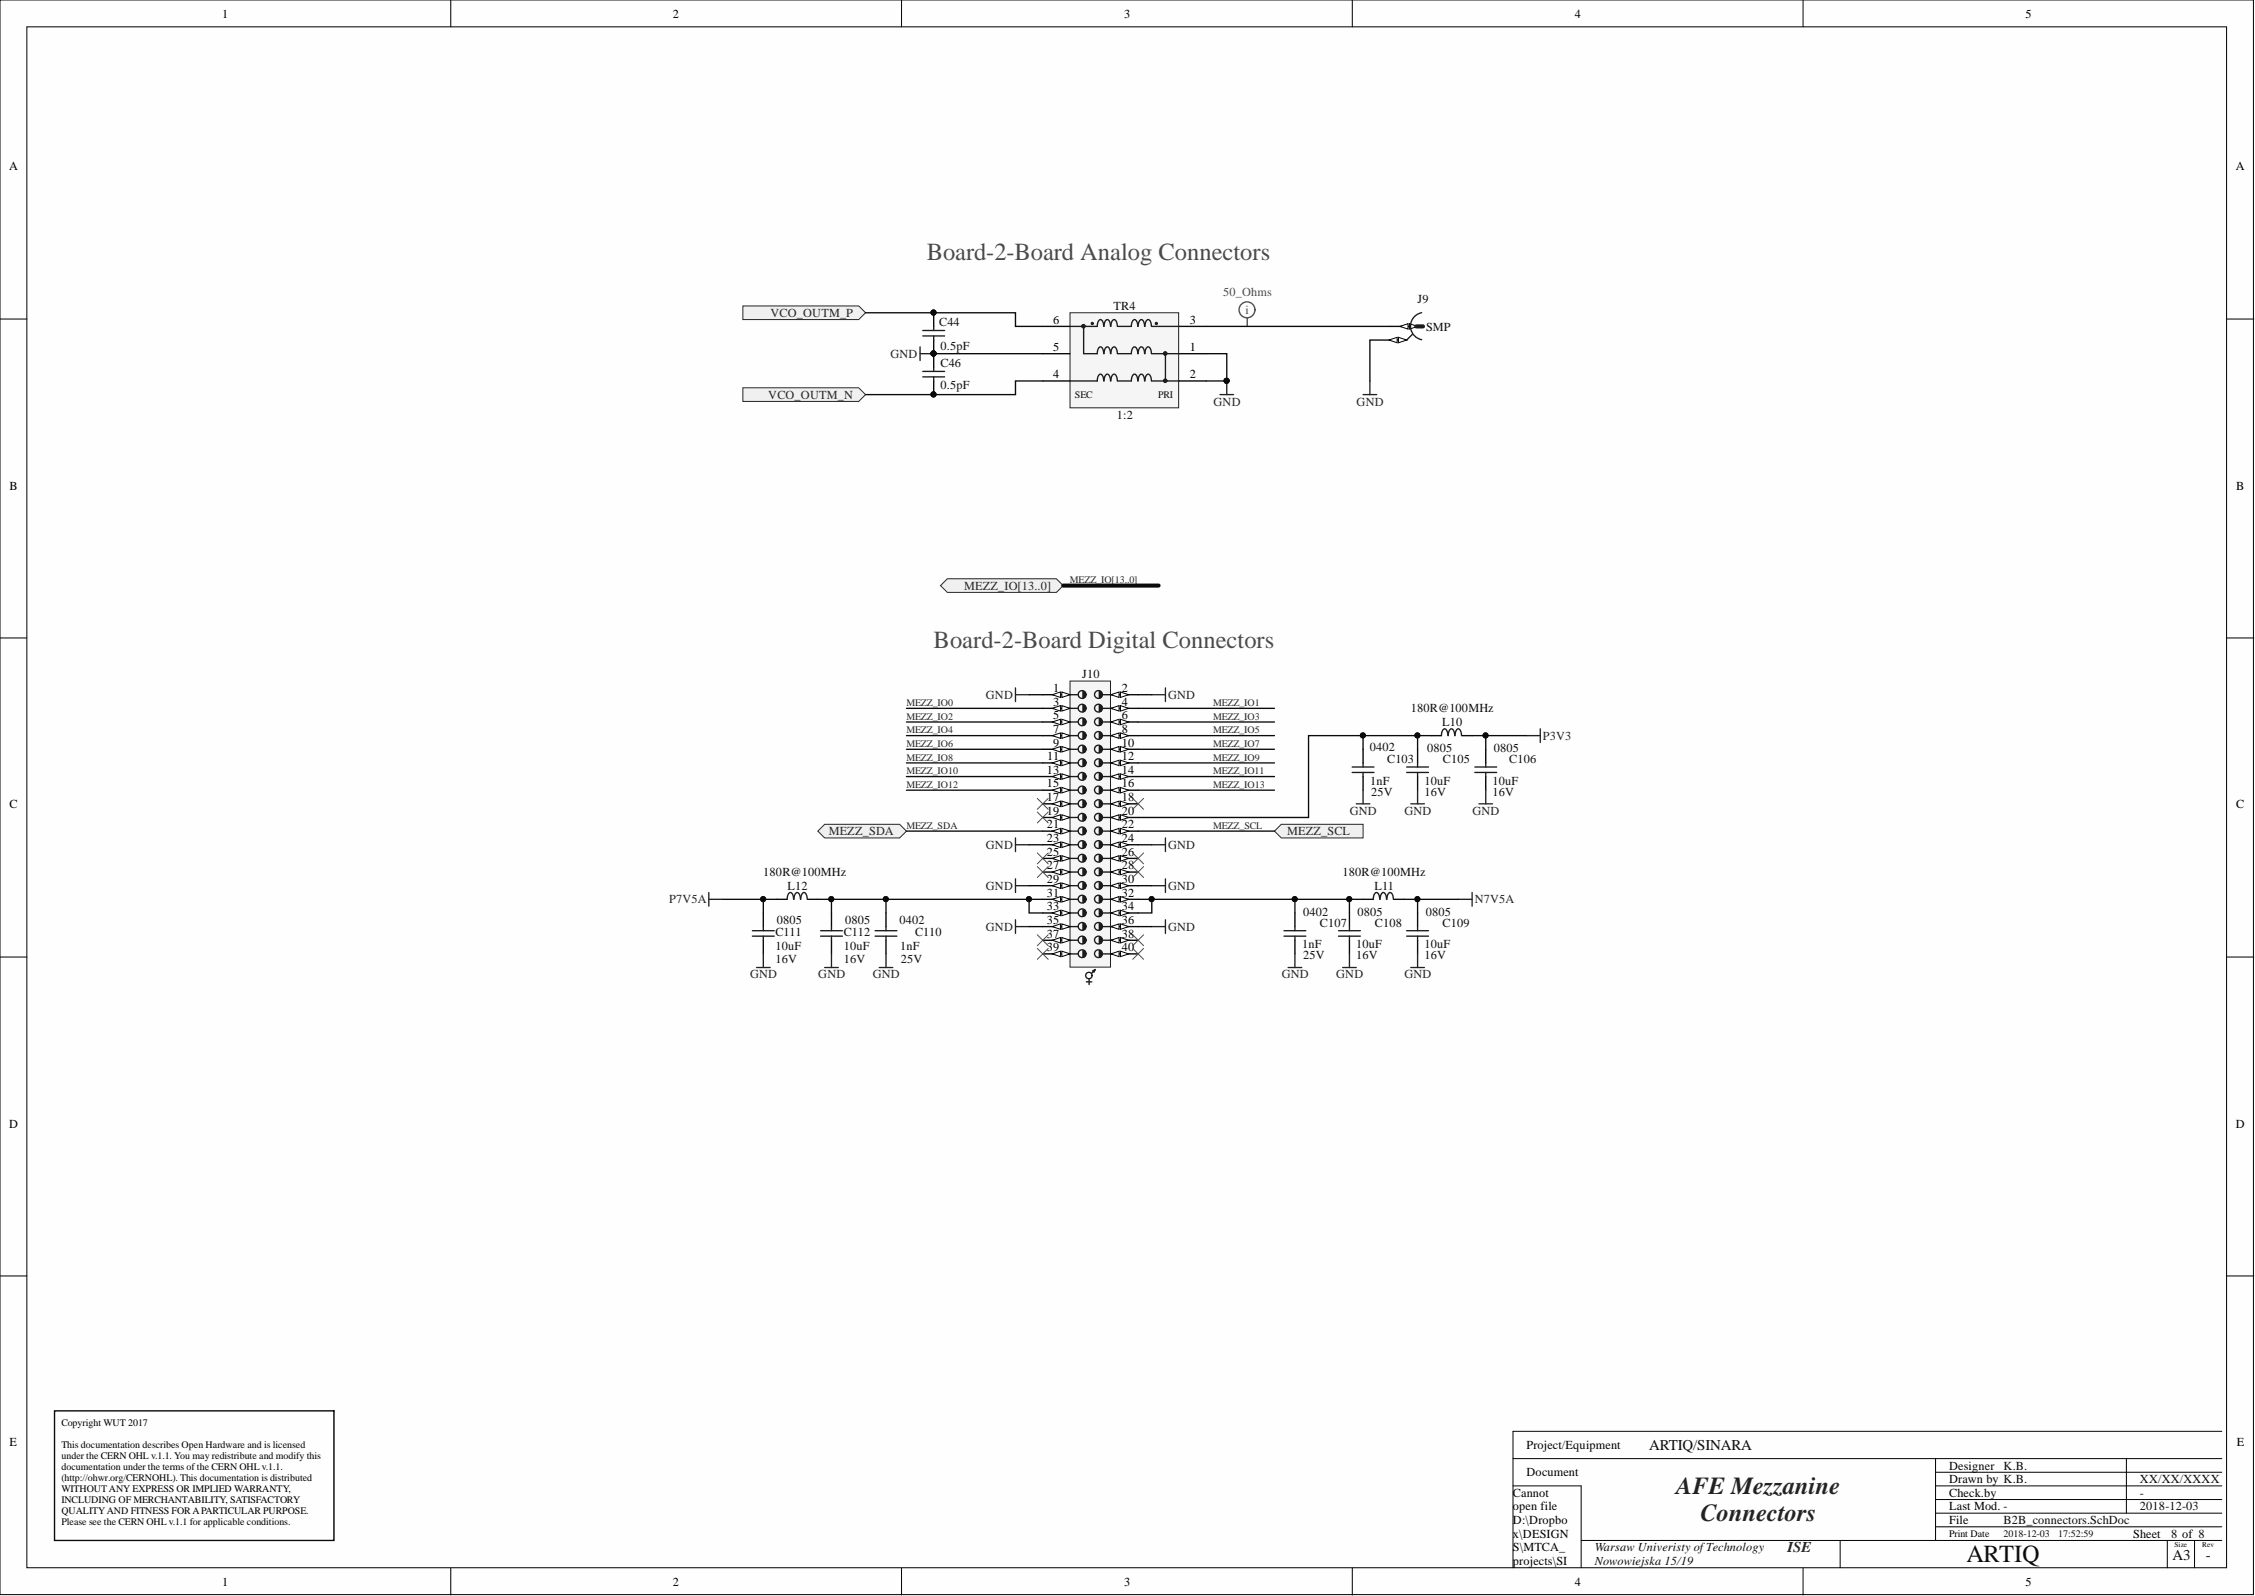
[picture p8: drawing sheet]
<svg xmlns="http://www.w3.org/2000/svg" width="420mm" height="297mm" viewBox="0 0 420 297" stroke-linecap="round" stroke-linejoin="round" font-family="sans-serif">
<defs><g id="words">
<g font-size="4.6" fill="#4c4c4c">
<text x="172.5" y="48.3">Board-2-Board Analog Connectors</text>
<text x="173.8" y="120.7">Board-2-Board Digital Connectors</text>
</g>
<g font-size="4.6" fill="#262626">
<text x="312" y="278.1">AFE Mezzanine</text>
<text x="316.6" y="283.1">Connectors</text>
</g>
<text font-size="4.6" fill="#0e0e0e" x="366.1" y="290.8">ARTIQ</text>
<g font-size="2.8" fill="#0e0e0e">
<text x="307" y="269.9">ARTIQ/SINARA</text>
<text x="404.5" y="290.4">A3</text>
<text x="410.6" y="290.4">-</text>
</g>
<text font-size="2.8" fill="#262626" x="332.7" y="288.9">ISE</text>
<g font-size="2.3">
<text x="41.4" y="3.3">1</text>
<text x="125.3" y="3.3">2</text>
<text x="209.3" y="3.3">3</text>
<text x="293.2" y="3.3">4</text>
<text x="377.1" y="3.3">5</text>
<text x="1.7" y="31.7">A</text>
<text x="416.2" y="31.7">A</text>
<text x="196.1" y="65.3">5</text>
<text x="196.1" y="60.2">6</text>
<text x="221.5" y="65.3">1</text>
<text x="221.5" y="60.2">3</text>
<text x="196.1" y="70.4">4</text>
<text x="221.5" y="70.4">2</text>
<text x="1.8" y="91.1">B</text>
<text x="416.3" y="91.1">B</text>
<text x="196.1" y="128.8">1</text>
<text x="196.1" y="131.3">3</text>
<text x="208.8" y="128.8">2</text>
<text x="208.8" y="131.3">4</text>
<text x="196.1" y="133.9">5</text>
<text x="196.1" y="136.4">7</text>
<text x="208.8" y="133.9">6</text>
<text x="208.8" y="136.4">8</text>
<text x="195" y="141.5">11</text>
<text x="196.1" y="138.9">9</text>
<text x="208.8" y="138.9">10</text>
<text x="208.8" y="141.5">12</text>
<text x="194.9" y="144">13</text>
<text x="194.9" y="146.6">15</text>
<text x="194.9" y="149.1">17</text>
<text x="208.8" y="144">14</text>
<text x="208.8" y="146.6">16</text>
<text x="208.8" y="149.1">18</text>
<text x="1.8" y="150.5">C</text>
<text x="194.9" y="151.6">19</text>
<text x="194.9" y="154.2">21</text>
<text x="208.8" y="151.6">20</text>
<text x="208.8" y="154.2">22</text>
<text x="416.3" y="150.5">C</text>
<text x="194.9" y="156.7">23</text>
<text x="194.9" y="159.3">25</text>
<text x="194.9" y="161.8">27</text>
<text x="208.8" y="156.7">24</text>
<text x="208.8" y="159.3">26</text>
<text x="208.8" y="161.8">28</text>
<text x="194.9" y="164.3">29</text>
<text x="194.9" y="166.9">31</text>
<text x="208.8" y="164.3">30</text>
<text x="208.8" y="166.9">32</text>
<text x="194.9" y="169.4">33</text>
<text x="194.9" y="172">35</text>
<text x="208.8" y="169.4">34</text>
<text x="208.8" y="172">36</text>
<text x="194.9" y="174.5">37</text>
<text x="194.9" y="177">39</text>
<text x="208.8" y="174.5">38</text>
<text x="208.8" y="177">40</text>
<text x="1.7" y="209.9">D</text>
<text x="416.2" y="209.9">D</text>
<text x="1.8" y="269.2">E</text>
<text x="284.2" y="269.7">Project/Equipment</text>
<text x="416.4" y="269.2">E</text>
<text x="284.2" y="274.8">Document</text>
<text x="362.9" y="273.5">Designer</text>
<text x="281.7" y="278.6">Cannot</text>
<text x="281.7" y="281.1">open file</text>
<text x="362.9" y="276">Drawn by K.B.</text>
<text x="362.9" y="278.6">Check.by</text>
<text x="362.9" y="281.1">Last Mod. -</text>
<text x="281.7" y="283.7">D:\Dropbo</text>
<text x="281.7" y="286.2">x\DESIGN</text>
<text x="362.9" y="283.7">File</text>
<text x="397.1" y="286.2">Sheet</text>
<text x="281.7" y="288.7">S\MTCA_</text>
<text x="281.7" y="291.3">projects\SI</text>
<text x="281.7" y="293.8">NARA\AR</text>
<text x="41.4" y="295.2">1</text>
<text x="125.3" y="295.2">2</text>
<text x="209.3" y="295.2">3</text>
<text x="281.7" y="296.3">TIQ_ALTI</text>
<text x="293.2" y="295.2">4</text>
<text x="377.1" y="295.2">5</text>
</g>
<g font-size="2.3" fill="#262626">
<text x="143.5" y="59">VCO_OUTM_P</text>
<text x="165.8" y="66.6">GND</text>
<text x="143" y="74.2">VCO_OUTM_N</text>
<text x="225.9" y="75.5">GND</text>
<text x="252.6" y="75.5">GND</text>
<text x="179.5" y="109.8">MEZZ_IO[13..0]</text>
<text x="183.5" y="130.1">GND</text>
<text x="217.5" y="130.1">GND</text>
<text x="287.2" y="137.7">P3V3</text>
<text x="154.3" y="155.5">MEZZ_SDA</text>
<text x="239.6" y="155.5">MEZZ_SCL</text>
<text x="251.3" y="151.6">GND</text>
<text x="261.4" y="151.6">GND</text>
<text x="274.1" y="151.6">GND</text>
<text x="183.5" y="158">GND</text>
<text x="217.5" y="158">GND</text>
<text x="183.5" y="165.6">GND</text>
<text x="217.5" y="165.6">GND</text>
<text x="124.6" y="168.1">P7V5A</text>
<text x="183.5" y="173.2">GND</text>
<text x="217.5" y="173.2">GND</text>
<text x="274.6" y="168.1">N7V5A</text>
<text x="139.6" y="182.1">GND</text>
<text x="152.3" y="182.1">GND</text>
<text x="162.5" y="182.1">GND</text>
<text x="238.6" y="182.1">GND</text>
<text x="248.8" y="182.1">GND</text>
<text x="261.4" y="182.1">GND</text>
</g>
<g font-size="2.3" fill="#0e0e0e">
<text x="207.3" y="57.7">TR4</text>
<text x="263.9" y="56.4">J9</text>
<text x="174.8" y="60.8">C44</text>
<text x="175.1" y="65.1">0.5pF</text>
<text x="265.5" y="61.5">SMP</text>
<text x="175.1" y="68.4">C46</text>
<text x="175.1" y="72.4">0.5pF</text>
<text x="207.9" y="78">1:2</text>
<text x="201.5" y="126.3">J10</text>
<text x="262.6" y="132.6">180R@100MHz</text>
<text x="268.5" y="135.1">L10</text>
<text x="255" y="139.7">0402</text>
<text x="258.2" y="142">C103</text>
<text x="265.7" y="140">0805</text>
<text x="268.6" y="142">C105</text>
<text x="278.1" y="140">0805</text>
<text x="281" y="142">C106</text>
<text x="255.1" y="146.1">1nF</text>
<text x="255.3" y="148.1">25V</text>
<text x="265.2" y="148.1">16V</text>
<text x="265.2" y="146.1">10uF</text>
<text x="277.9" y="148.1">16V</text>
<text x="277.9" y="146.1">10uF</text>
<text x="142.1" y="163.1">180R@100MHz</text>
<text x="146.6" y="165.6">L12</text>
<text x="249.9" y="163.1">180R@100MHz</text>
<text x="255.9" y="165.6">L11</text>
<text x="144.6" y="172">0805</text>
<text x="157.3" y="172">0805</text>
<text x="167.5" y="172">0402</text>
<text x="242.6" y="170.4">0402</text>
<text x="245.7" y="172.5">C107</text>
<text x="252.7" y="170.4">0805</text>
<text x="255.9" y="172.5">C108</text>
<text x="265.4" y="170.4">0805</text>
<text x="268.5" y="172.5">C109</text>
<text x="144.4" y="179.3">16V</text>
<text x="144.4" y="174.2">C111</text>
<text x="144.4" y="176.8">10uF</text>
<text x="157.1" y="179.3">16V</text>
<text x="157.1" y="174.2">C112</text>
<text x="157.1" y="176.8">10uF</text>
<text x="167.6" y="176.8">1nF</text>
<text x="167.7" y="179.3">25V</text>
<text x="170.3" y="174.2">C110</text>
<text x="242.4" y="176.5">1nF</text>
<text x="242.6" y="178.6">25V</text>
<text x="252.5" y="178.6">16V</text>
<text x="252.5" y="176.5">10uF</text>
<text x="265.2" y="178.6">16V</text>
<text x="265.2" y="176.5">10uF</text>
<text x="373" y="273.5">K.B.</text>
<text x="398.4" y="276">XX/XX/XXXX</text>
<text x="398.4" y="278.6">-</text>
<text x="398.4" y="281.1">2018-12-03</text>
<text x="373" y="283.7">B2B_connectors.SchDoc</text>
<text x="404.2" y="286.2">8 of 8</text>
<text x="296.9" y="288.7">Warsaw Univeristy ofTechnology</text>
<text x="296.9" y="291.3">Nowowiejska 15/19</text>
</g>
<g font-size="2.3" fill="#4c4c4c">
<text x="227.7" y="55.2">50_Ohms</text>
<text x="231.8" y="58.5">i</text>
</g>
<g font-size="1.9" fill="#0e0e0e">
<text x="200.1" y="74">SEC</text>
<text x="215.6" y="74">PRI</text>
<text x="373" y="286">2018-12-03</text>
<text x="383.2" y="286">17:52:59</text>
</g>
<g font-size="1.9" fill="#262626">
<text x="199.2" y="108.6">MEZZ_IO[13..0]</text>
<text x="168.7" y="131.4">MEZZ_IO0</text>
<text x="225.8" y="131.4">MEZZ_IO1</text>
<text x="168.7" y="134">MEZZ_IO2</text>
<text x="168.7" y="136.5">MEZZ_IO4</text>
<text x="225.8" y="134">MEZZ_IO3</text>
<text x="225.8" y="136.5">MEZZ_IO5</text>
<text x="168.7" y="139">MEZZ_IO6</text>
<text x="168.7" y="141.6">MEZZ_IO8</text>
<text x="225.8" y="139">MEZZ_IO7</text>
<text x="225.8" y="141.6">MEZZ_IO9</text>
<text x="168.7" y="144.1">MEZZ_IO10</text>
<text x="168.7" y="146.6">MEZZ_IO12</text>
<text x="225.8" y="144.1">MEZZ_IO11</text>
<text x="225.8" y="146.6">MEZZ_IO13</text>
<text x="168.7" y="154.3">MEZZ_SDA</text>
<text x="225.8" y="154.3">MEZZ_SCL</text>
</g>
<g font-size="1.9">
<text x="11.4" y="265.5">Copyright WUT 2017</text>
<text x="11.4" y="269.5">This documentation describes Open Hardware and is licensed</text>
<text x="11.4" y="271.6">under the CERN OHL v.1.1. You may redistribute and modify this</text>
<text x="11.4" y="273.6">documentation under the terms ofthe CERN OHL v.1.1.</text>
<text x="11.4" y="275.6">(http://ohwr.org/CERNOHL). This documentation is distributed</text>
<text x="11.4" y="277.6">WITHOUT ANY EXPRESS OR IMPLIED WARRANTY,</text>
<text x="11.4" y="279.7">INCLUDING OF MERCHANTABILITY, SATISFACTORY</text>
<text x="11.4" y="281.7">QUALITYAND FITNESS FORAPARTICULAR PURPOSE.</text>
<text x="11.4" y="283.7">Please see the CERN OHL v.1.1 for applicable conditions.</text>
<text x="362.9" y="286">Print Date</text>
</g>
<g font-size="1.4">
<text x="404.8" y="287.9">Size</text>
<text x="410" y="287.9">Rev</text>
</g>
</g></defs>
<g fill="#fefefe" stroke="#000" stroke-width=".19">
<path d="M0 0h419.5v296.8h-419.5z"/>
<path d="M5 5h409.5v286.8h-409.5z"/>
</g>
<g fill="none" stroke="#000" stroke-width=".19">
<path d="M83.9 0v5M167.8 0v5M251.8 0v5M335.7 0v5M0 59.4h5M414.6 59.4h5M0 118.7h5M414.6 118.7h5M0 178.1h5M414.6 178.1h5M0 237.5h5M414.6 237.5h5"/>
<path d="M281.7 276.5h12.7v15.3M281.7 271.5h131.9M360.3 271.5v15.2M360.3 274h53.3M360.3 276.5h53.3M360.3 279.1h53.3M395.9 271.5v10.1M413.6 266.4h-131.9v25.4M83.9 291.9v5M167.8 291.9v5M251.8 291.9v5M294.4 286.7h119.2"/>
<path d="M335.7 291.9v5M342.6 286.7v5.1M360.3 281.6h53.3M360.3 284.2h53.3M403.5 286.7v5.1M408.6 286.7v5.1"/>
</g>
<path d="M10.2 262.6h52v24.1h-52z" fill="none" stroke="#000" stroke-width=".25"/>
<path d="M189 128v2.6M189 129.3h2.6M214.4 129.3h2.6M217 128v2.6" fill="none" stroke="#262626" stroke-width=".25"/>
<path d="M199.2 126.8h7.5v53.2h-7.5z" fill="#f5f5f5" stroke="#262626" stroke-width=".19"/>
<g fill="none" stroke="#1c1c1c" stroke-width=".25">
<path d="M199.2 129.3h1.5M199.2 131.8h1.5M199.2 134.4h1.5M199.2 136.9h1.5M199.2 139.5h1.5M201.6 128.7v1.2M201.6 131.2v1.3M201.6 133.7v1.3M201.6 136.3v1.2M201.6 138.8v1.3M201.7 128.7v1.2M201.7 131.2v1.3"/>
<path d="M201.7 133.7v1.3M201.7 136.3v1.2M201.7 138.8v1.3M201.9 128.8v1M201.9 131.3v1M201.9 133.9v1M201.9 136.4v1M201.9 138.9v1.1M202 128.8v1M202 131.3v1M202 133.9v1M202 136.4v1"/>
<path d="M202 138.9v1.1M202.1 129v.6M202.1 131.6v.5M202.1 134.1v.5M202.1 136.7v.5M202.1 139.2v.5M204.7 128.7v1.2M204.7 131.2v1.3M204.7 133.7v1.3M204.7 136.3v1.2M204.7 138.8v1.3M204.8 128.7v1.2"/>
<path d="M204.8 131.2v1.3M204.8 133.7v1.3M204.8 136.3v1.2M204.8 138.8v1.3M204.9 128.8v1M204.9 131.3v1M204.9 133.9v1M204.9 136.4v1M204.9 138.9v1.1M205 128.8v1M205 131.3v1M205 133.9v1"/>
<path d="M205 136.4v1M205 138.9v1.1M205.2 129v.6M205.2 131.6v.5M205.2 134.1v.5M205.2 136.7v.5M205.2 139.2v.5M205.3 129.3h1.5M205.3 131.8h1.5M205.3 134.4h1.5M205.3 136.9h1.5M205.3 139.5h1.5"/>
<path d="M199.2 142h1.5M199.2 144.5h1.5M199.2 147.1h1.5M199.2 149.6h1.5M199.2 152.1h1.5M199.2 154.7h1.5M199.2 157.2h1.5M199.2 159.8h1.5M201.6 141.4v1.2M201.6 143.9v1.3M201.6 146.4v1.3M201.6 149v1.2"/>
<path d="M201.6 151.5v1.3M201.6 154v1.3M201.6 156.6v1.3M201.6 159.1v1.3M201.7 141.4v1.2M201.7 143.9v1.3M201.7 146.4v1.3M201.7 149v1.2M201.7 151.5v1.3M201.7 154v1.3M201.7 156.6v1.3M201.7 159.1v1.3"/>
<path d="M201.9 141.5v1M201.9 144v1M201.9 146.6v1M201.9 149.1v1M201.9 151.6v1.1M201.9 154.2v1M201.9 156.7v1M201.9 159.3v1M202 141.5v1M202 144v1M202 146.6v1M202 149.1v1"/>
<path d="M202 151.6v1.1M202 154.2v1M202 156.7v1M202 159.3v1M202.1 141.7v.5M202.1 144.3v.5M202.1 146.8v.5M202.1 149.4v.5M202.1 151.9v.5M202.1 154.4v.5M202.1 157v.5M202.1 159.5v.5"/>
<path d="M204.7 141.4v1.2M204.7 143.9v1.3M204.7 146.4v1.3M204.7 149v1.2M204.7 151.5v1.3M204.7 154v1.3M204.7 156.6v1.3M204.7 159.1v1.3M204.8 141.4v1.2M204.8 143.9v1.3M204.8 146.4v1.3M204.8 149v1.2"/>
<path d="M204.8 151.5v1.3M204.8 154v1.3M204.8 156.6v1.3M204.8 159.1v1.3M204.9 141.5v1M204.9 144v1M204.9 146.6v1M204.9 149.1v1M204.9 151.6v1.1M204.9 154.2v1M204.9 156.7v1M204.9 159.3v1"/>
<path d="M205 141.5v1M205 144v1M205 146.6v1M205 149.1v1M205 151.6v1.1M205 154.2v1M205 156.7v1M205 159.3v1M205.2 141.7v.5M205.2 144.3v.5M205.2 146.8v.5M205.2 149.4v.5"/>
<path d="M205.2 151.9v.5M205.2 154.4v.5M205.2 157v.5M205.2 159.5v.5M205.3 142h1.5M205.3 144.5h1.5M205.3 147.1h1.5M205.3 149.6h1.5M205.3 152.1h1.5M205.3 154.7h1.5M205.3 157.2h1.5M205.3 159.8h1.5"/>
<path d="M199.2 162.3h1.5M199.2 164.8h1.5M199.2 167.4h1.5M199.2 169.9h1.5M199.2 172.5h1.5M199.2 175h1.5M199.2 177.5h1.5M201.6 161.7v1.2M201.6 164.2v1.3M201.6 166.7v1.3M201.6 169.3v1.3M201.6 171.8v1.3"/>
<path d="M201.6 174.4v1.2M201.6 176.9v1.3M201.7 161.7v1.2M201.7 164.2v1.3M201.7 166.7v1.3M201.7 169.3v1.3M201.7 171.8v1.3M201.7 174.4v1.2M201.7 176.9v1.3M201.9 161.8v1M201.9 164.3v1M201.9 166.9v1"/>
<path d="M201.9 169.4v1M201.9 171.9v1.1M201.9 174.5v1M201.9 177v1M202 161.8v1M202 164.3v1M202 166.9v1M202 169.4v1M202 171.9v1.1M202 174.5v1M202 177v1M202.1 162v.6"/>
<path d="M202.1 164.6v.5M202.1 167.1v.5M202.1 169.7v.5M202.1 172.2v.5M202.1 174.7v.5M202.1 177.3v.5M204.7 161.7v1.2M204.7 164.2v1.3M204.7 166.7v1.3M204.7 169.3v1.3M204.7 171.8v1.3M204.7 174.4v1.2"/>
<path d="M204.7 176.9v1.3M204.8 161.7v1.2M204.8 164.2v1.3M204.8 166.7v1.3M204.8 169.3v1.3M204.8 171.8v1.3M204.8 174.4v1.2M204.8 176.9v1.3M204.9 161.8v1M204.9 164.3v1M204.9 166.9v1M204.9 169.4v1"/>
<path d="M204.9 171.9v1.1M204.9 174.5v1M204.9 177v1M205 161.8v1M205 164.3v1M205 166.9v1M205 169.4v1M205 171.9v1.1M205 174.5v1M205 177v1M205.2 162v.6M205.2 164.6v.5"/>
<path d="M205.2 167.1v.5M205.2 169.7v.5M205.2 172.2v.5M205.2 174.7v.5M205.2 177.3v.5M205.3 162.3h1.5M205.3 164.8h1.5M205.3 167.4h1.5M205.3 169.9h1.5M205.3 172.5h1.5M205.3 175h1.5M205.3 177.5h1.5"/>
<circle cx="201.4" cy="134.3" r=".72"/>
<circle cx="201.4" cy="131.8" r=".72"/>
<circle cx="201.4" cy="139.4" r=".72"/>
<circle cx="201.4" cy="129.3" r=".72"/>
<circle cx="201.4" cy="136.9" r=".72"/>
<circle cx="204.5" cy="134.3" r=".72"/>
<circle cx="204.5" cy="131.8" r=".72"/>
<circle cx="204.5" cy="136.9" r=".72"/>
<circle cx="204.5" cy="139.4" r=".72"/>
<circle cx="204.5" cy="129.3" r=".72"/>
<circle cx="201.4" cy="159.7" r=".72"/>
<circle cx="201.4" cy="149.6" r=".72"/>
<circle cx="201.4" cy="157.2" r=".72"/>
<circle cx="201.4" cy="147" r=".72"/>
<circle cx="201.4" cy="142" r=".72"/>
<circle cx="201.4" cy="152.1" r=".72"/>
<circle cx="201.4" cy="154.6" r=".72"/>
<circle cx="201.4" cy="144.5" r=".72"/>
<circle cx="204.5" cy="159.7" r=".72"/>
<circle cx="204.5" cy="149.6" r=".72"/>
<circle cx="204.5" cy="157.2" r=".72"/>
<circle cx="204.5" cy="147" r=".72"/>
<circle cx="204.5" cy="142" r=".72"/>
<circle cx="204.5" cy="144.5" r=".72"/>
<circle cx="204.5" cy="154.6" r=".72"/>
<circle cx="204.5" cy="152.1" r=".72"/>
<circle cx="201.4" cy="177.5" r=".72"/>
<circle cx="201.4" cy="167.3" r=".72"/>
<circle cx="201.4" cy="169.9" r=".72"/>
<circle cx="201.4" cy="175" r=".72"/>
<circle cx="201.4" cy="164.8" r=".72"/>
<circle cx="201.4" cy="172.4" r=".72"/>
<circle cx="201.4" cy="162.3" r=".72"/>
<circle cx="204.5" cy="167.3" r=".72"/>
<circle cx="204.5" cy="169.9" r=".72"/>
<circle cx="204.5" cy="177.5" r=".72"/>
<circle cx="204.5" cy="175" r=".72"/>
<circle cx="204.5" cy="164.8" r=".72"/>
<circle cx="204.5" cy="172.4" r=".72"/>
<circle cx="204.5" cy="162.3" r=".72"/>
</g>
<path d="M194.1 129.3h5.1" fill="none" stroke="#000" stroke-width=".25"/>
<path d="M197.7 128.8l1.5 .5-1.5 .5z" fill="#fefefe"/>
<path d="M197.7 128.8l1.5 .5-1.5 .5z" fill="none" stroke="#000" stroke-width=".19"/>
<path d="M195.9 129.3l1.5-.5v1z" fill="#fefefe"/>
<path d="M195.9 129.3l1.5-.5v1z" fill="none" stroke="#000" stroke-width=".19"/>
<path d="M194.1 131.8h5.1" fill="none" stroke="#000" stroke-width=".25"/>
<path d="M197.7 131.3l1.5 .5-1.5 .5z" fill="#fefefe"/>
<path d="M197.7 131.3l1.5 .5-1.5 .5z" fill="none" stroke="#000" stroke-width=".19"/>
<path d="M195.9 131.8l1.5-.5v1z" fill="#fefefe"/>
<path d="M195.9 131.8l1.5-.5v1z" fill="none" stroke="#000" stroke-width=".19"/>
<path d="M194.1 134.4h5.1" fill="none" stroke="#000" stroke-width=".25"/>
<path d="M197.7 133.9l1.5 .5-1.5 .5z" fill="#fefefe"/>
<path d="M197.7 133.9l1.5 .5-1.5 .5z" fill="none" stroke="#000" stroke-width=".19"/>
<path d="M195.9 134.4l1.5-.5v1z" fill="#fefefe"/>
<path d="M195.9 134.4l1.5-.5v1z" fill="none" stroke="#000" stroke-width=".19"/>
<path d="M194.1 136.9h5.1" fill="none" stroke="#000" stroke-width=".25"/>
<path d="M197.7 136.4l1.5 .5-1.5 .5z" fill="#fefefe"/>
<path d="M197.7 136.4l1.5 .5-1.5 .5z" fill="none" stroke="#000" stroke-width=".19"/>
<path d="M195.9 136.9l1.5-.5v1z" fill="#fefefe"/>
<path d="M195.9 136.9l1.5-.5v1z" fill="none" stroke="#000" stroke-width=".19"/>
<path d="M194.1 139.5h5.1" fill="none" stroke="#000" stroke-width=".25"/>
<path d="M197.7 138.9l1.5 .6-1.5 .5z" fill="#fefefe"/>
<path d="M197.7 138.9l1.5 .6-1.5 .5z" fill="none" stroke="#000" stroke-width=".19"/>
<path d="M195.9 139.5l1.5-.6v1.1z" fill="#fefefe"/>
<path d="M195.9 139.5l1.5-.6v1.1z" fill="none" stroke="#000" stroke-width=".19"/>
<path d="M194.1 142h5.1" fill="none" stroke="#000" stroke-width=".25"/>
<path d="M197.7 141.5l1.5 .5-1.5 .5z" fill="#fefefe"/>
<path d="M197.7 141.5l1.5 .5-1.5 .5z" fill="none" stroke="#000" stroke-width=".19"/>
<path d="M195.9 142l1.5-.5v1z" fill="#fefefe"/>
<path d="M195.9 142l1.5-.5v1z" fill="none" stroke="#000" stroke-width=".19"/>
<path d="M194.1 144.5h5.1" fill="none" stroke="#000" stroke-width=".25"/>
<path d="M197.7 144l1.5 .5-1.5 .5z" fill="#fefefe"/>
<path d="M197.7 144l1.5 .5-1.5 .5z" fill="none" stroke="#000" stroke-width=".19"/>
<path d="M195.9 144.5l1.5-.5v1z" fill="#fefefe"/>
<path d="M195.9 144.5l1.5-.5v1z" fill="none" stroke="#000" stroke-width=".19"/>
<path d="M194.1 147.1h5.1" fill="none" stroke="#000" stroke-width=".25"/>
<path d="M197.7 146.6l1.5 .5-1.5 .5z" fill="#fefefe"/>
<path d="M197.7 146.6l1.5 .5-1.5 .5z" fill="none" stroke="#000" stroke-width=".19"/>
<path d="M195.9 147.1l1.5-.5v1z" fill="#fefefe"/>
<path d="M195.9 147.1l1.5-.5v1z" fill="none" stroke="#000" stroke-width=".19"/>
<path d="M194.1 149.6h5.1" fill="none" stroke="#000" stroke-width=".25"/>
<path d="M197.7 149.1l1.5 .5-1.5 .5z" fill="#fefefe"/>
<path d="M197.7 149.1l1.5 .5-1.5 .5z" fill="none" stroke="#000" stroke-width=".19"/>
<path d="M195.9 149.6l1.5-.5v1z" fill="#fefefe"/>
<path d="M195.9 149.6l1.5-.5v1z" fill="none" stroke="#000" stroke-width=".19"/>
<path d="M194.1 152.1h5.1" fill="none" stroke="#000" stroke-width=".25"/>
<path d="M197.7 151.6l1.5 .5-1.5 .6z" fill="#fefefe"/>
<path d="M197.7 151.6l1.5 .5-1.5 .6z" fill="none" stroke="#000" stroke-width=".19"/>
<path d="M195.9 152.1l1.5-.5v1.1z" fill="#fefefe"/>
<path d="M195.9 152.1l1.5-.5v1.1z" fill="none" stroke="#000" stroke-width=".19"/>
<path d="M194.1 154.7h5.1" fill="none" stroke="#000" stroke-width=".25"/>
<path d="M197.7 154.2l1.5 .5-1.5 .5z" fill="#fefefe"/>
<path d="M197.7 154.2l1.5 .5-1.5 .5z" fill="none" stroke="#000" stroke-width=".19"/>
<path d="M195.9 154.7l1.5-.5v1z" fill="#fefefe"/>
<path d="M195.9 154.7l1.5-.5v1z" fill="none" stroke="#000" stroke-width=".19"/>
<path d="M194.1 157.2h5.1" fill="none" stroke="#000" stroke-width=".25"/>
<path d="M197.7 156.7l1.5 .5-1.5 .5z" fill="#fefefe"/>
<path d="M197.7 156.7l1.5 .5-1.5 .5z" fill="none" stroke="#000" stroke-width=".19"/>
<path d="M195.9 157.2l1.5-.5v1z" fill="#fefefe"/>
<path d="M195.9 157.2l1.5-.5v1z" fill="none" stroke="#000" stroke-width=".19"/>
<path d="M194.1 159.8h5.1" fill="none" stroke="#000" stroke-width=".25"/>
<path d="M197.7 159.3l1.5 .5-1.5 .5z" fill="#fefefe"/>
<path d="M197.7 159.3l1.5 .5-1.5 .5z" fill="none" stroke="#000" stroke-width=".19"/>
<path d="M195.9 159.8l1.5-.5v1z" fill="#fefefe"/>
<path d="M195.9 159.8l1.5-.5v1z" fill="none" stroke="#000" stroke-width=".19"/>
<path d="M194.1 162.3h5.1" fill="none" stroke="#000" stroke-width=".25"/>
<path d="M197.7 161.8l1.5 .5-1.5 .5z" fill="#fefefe"/>
<path d="M197.7 161.8l1.5 .5-1.5 .5z" fill="none" stroke="#000" stroke-width=".19"/>
<path d="M195.9 162.3l1.5-.5v1z" fill="#fefefe"/>
<path d="M195.9 162.3l1.5-.5v1z" fill="none" stroke="#000" stroke-width=".19"/>
<path d="M194.1 164.8h5.1" fill="none" stroke="#000" stroke-width=".25"/>
<path d="M197.7 164.3l1.5 .5-1.5 .5z" fill="#fefefe"/>
<path d="M197.7 164.3l1.5 .5-1.5 .5z" fill="none" stroke="#000" stroke-width=".19"/>
<path d="M195.9 164.8l1.5-.5v1z" fill="#fefefe"/>
<path d="M195.9 164.8l1.5-.5v1z" fill="none" stroke="#000" stroke-width=".19"/>
<path d="M194.1 167.4h5.1" fill="none" stroke="#000" stroke-width=".25"/>
<path d="M197.7 166.9l1.5 .5-1.5 .5z" fill="#fefefe"/>
<path d="M197.7 166.9l1.5 .5-1.5 .5z" fill="none" stroke="#000" stroke-width=".19"/>
<path d="M195.9 167.4l1.5-.5v1z" fill="#fefefe"/>
<path d="M195.9 167.4l1.5-.5v1z" fill="none" stroke="#000" stroke-width=".19"/>
<path d="M194.1 169.9h5.1" fill="none" stroke="#000" stroke-width=".25"/>
<path d="M197.7 169.4l1.5 .5-1.5 .5z" fill="#fefefe"/>
<path d="M197.7 169.4l1.5 .5-1.5 .5z" fill="none" stroke="#000" stroke-width=".19"/>
<path d="M195.9 169.9l1.5-.5v1z" fill="#fefefe"/>
<path d="M195.9 169.9l1.5-.5v1z" fill="none" stroke="#000" stroke-width=".19"/>
<path d="M194.1 172.5h5.1" fill="none" stroke="#000" stroke-width=".25"/>
<path d="M197.7 171.9l1.5 .6-1.5 .5z" fill="#fefefe"/>
<path d="M197.7 171.9l1.5 .6-1.5 .5z" fill="none" stroke="#000" stroke-width=".19"/>
<path d="M195.9 172.5l1.5-.6v1.1z" fill="#fefefe"/>
<path d="M195.9 172.5l1.5-.6v1.1z" fill="none" stroke="#000" stroke-width=".19"/>
<path d="M194.1 175h5.1" fill="none" stroke="#000" stroke-width=".25"/>
<path d="M197.7 174.5l1.5 .5-1.5 .5z" fill="#fefefe"/>
<path d="M197.7 174.5l1.5 .5-1.5 .5z" fill="none" stroke="#000" stroke-width=".19"/>
<path d="M195.9 175l1.5-.5v1z" fill="#fefefe"/>
<path d="M195.9 175l1.5-.5v1z" fill="none" stroke="#000" stroke-width=".19"/>
<path d="M194.1 177.5h5.1" fill="none" stroke="#000" stroke-width=".25"/>
<path d="M197.7 177l1.5 .5-1.5 .5z" fill="#fefefe"/>
<path d="M197.7 177l1.5 .5-1.5 .5z" fill="none" stroke="#000" stroke-width=".19"/>
<path d="M195.9 177.5l1.5-.5v1z" fill="#fefefe"/>
<path d="M195.9 177.5l1.5-.5v1z" fill="none" stroke="#000" stroke-width=".19"/>
<path d="M206.8 129.3h5.1" fill="none" stroke="#000" stroke-width=".25"/>
<path d="M206.8 129.3l1.5-.5v1z" fill="#fefefe"/>
<path d="M206.8 129.3l1.5-.5v1z" fill="none" stroke="#000" stroke-width=".19"/>
<path d="M208.6 128.8l1.5 .5-1.5 .5z" fill="#fefefe"/>
<path d="M208.6 128.8l1.5 .5-1.5 .5z" fill="none" stroke="#000" stroke-width=".19"/>
<path d="M206.8 131.8h5.1" fill="none" stroke="#000" stroke-width=".25"/>
<path d="M206.8 131.8l1.5-.5v1z" fill="#fefefe"/>
<path d="M206.8 131.8l1.5-.5v1z" fill="none" stroke="#000" stroke-width=".19"/>
<path d="M208.6 131.3l1.5 .5-1.5 .5z" fill="#fefefe"/>
<path d="M208.6 131.3l1.5 .5-1.5 .5z" fill="none" stroke="#000" stroke-width=".19"/>
<path d="M206.8 134.4h5.1" fill="none" stroke="#000" stroke-width=".25"/>
<path d="M206.8 134.4l1.5-.5v1z" fill="#fefefe"/>
<path d="M206.8 134.4l1.5-.5v1z" fill="none" stroke="#000" stroke-width=".19"/>
<path d="M208.6 133.9l1.5 .5-1.5 .5z" fill="#fefefe"/>
<path d="M208.6 133.9l1.5 .5-1.5 .5z" fill="none" stroke="#000" stroke-width=".19"/>
<path d="M206.8 136.9h5.1" fill="none" stroke="#000" stroke-width=".25"/>
<path d="M206.8 136.9l1.5-.5v1z" fill="#fefefe"/>
<path d="M206.8 136.9l1.5-.5v1z" fill="none" stroke="#000" stroke-width=".19"/>
<path d="M208.6 136.4l1.5 .5-1.5 .5z" fill="#fefefe"/>
<path d="M208.6 136.4l1.5 .5-1.5 .5z" fill="none" stroke="#000" stroke-width=".19"/>
<path d="M206.8 139.5h5.1" fill="none" stroke="#000" stroke-width=".25"/>
<path d="M206.8 139.5l1.5-.6v1.1z" fill="#fefefe"/>
<path d="M206.8 139.5l1.5-.6v1.1z" fill="none" stroke="#000" stroke-width=".19"/>
<path d="M208.6 138.9l1.5 .6-1.5 .5z" fill="#fefefe"/>
<path d="M208.6 138.9l1.5 .6-1.5 .5z" fill="none" stroke="#000" stroke-width=".19"/>
<path d="M206.8 142h5.1" fill="none" stroke="#000" stroke-width=".25"/>
<path d="M206.8 142l1.5-.5v1z" fill="#fefefe"/>
<path d="M206.8 142l1.5-.5v1z" fill="none" stroke="#000" stroke-width=".19"/>
<path d="M208.6 141.5l1.5 .5-1.5 .5z" fill="#fefefe"/>
<path d="M208.6 141.5l1.5 .5-1.5 .5z" fill="none" stroke="#000" stroke-width=".19"/>
<path d="M206.8 144.5h5.1" fill="none" stroke="#000" stroke-width=".25"/>
<path d="M206.8 144.5l1.5-.5v1z" fill="#fefefe"/>
<path d="M206.8 144.5l1.5-.5v1z" fill="none" stroke="#000" stroke-width=".19"/>
<path d="M208.6 144l1.5 .5-1.5 .5z" fill="#fefefe"/>
<path d="M208.6 144l1.5 .5-1.5 .5z" fill="none" stroke="#000" stroke-width=".19"/>
<path d="M206.8 147.1h5.1" fill="none" stroke="#000" stroke-width=".25"/>
<path d="M206.8 147.1l1.5-.5v1z" fill="#fefefe"/>
<path d="M206.8 147.1l1.5-.5v1z" fill="none" stroke="#000" stroke-width=".19"/>
<path d="M208.6 146.6l1.5 .5-1.5 .5z" fill="#fefefe"/>
<path d="M208.6 146.6l1.5 .5-1.5 .5z" fill="none" stroke="#000" stroke-width=".19"/>
<path d="M206.8 149.6h5.1" fill="none" stroke="#000" stroke-width=".25"/>
<path d="M206.8 149.6l1.5-.5v1z" fill="#fefefe"/>
<path d="M206.8 149.6l1.5-.5v1z" fill="none" stroke="#000" stroke-width=".19"/>
<path d="M208.6 149.1l1.5 .5-1.5 .5z" fill="#fefefe"/>
<path d="M208.6 149.1l1.5 .5-1.5 .5z" fill="none" stroke="#000" stroke-width=".19"/>
<path d="M206.8 152.1h5.1" fill="none" stroke="#000" stroke-width=".25"/>
<path d="M206.8 152.1l1.5-.5v1.1z" fill="#fefefe"/>
<path d="M206.8 152.1l1.5-.5v1.1z" fill="none" stroke="#000" stroke-width=".19"/>
<path d="M208.6 151.6l1.5 .5-1.5 .6z" fill="#fefefe"/>
<path d="M208.6 151.6l1.5 .5-1.5 .6z" fill="none" stroke="#000" stroke-width=".19"/>
<path d="M206.8 154.7h5.1" fill="none" stroke="#000" stroke-width=".25"/>
<path d="M206.8 154.7l1.5-.5v1z" fill="#fefefe"/>
<path d="M206.8 154.7l1.5-.5v1z" fill="none" stroke="#000" stroke-width=".19"/>
<path d="M208.6 154.2l1.5 .5-1.5 .5z" fill="#fefefe"/>
<path d="M208.6 154.2l1.5 .5-1.5 .5z" fill="none" stroke="#000" stroke-width=".19"/>
<path d="M206.8 157.2h5.1" fill="none" stroke="#000" stroke-width=".25"/>
<path d="M206.8 157.2l1.5-.5v1z" fill="#fefefe"/>
<path d="M206.8 157.2l1.5-.5v1z" fill="none" stroke="#000" stroke-width=".19"/>
<path d="M208.6 156.7l1.5 .5-1.5 .5z" fill="#fefefe"/>
<path d="M208.6 156.7l1.5 .5-1.5 .5z" fill="none" stroke="#000" stroke-width=".19"/>
<path d="M206.8 159.8h5.1" fill="none" stroke="#000" stroke-width=".25"/>
<path d="M206.8 159.8l1.5-.5v1z" fill="#fefefe"/>
<path d="M206.8 159.8l1.5-.5v1z" fill="none" stroke="#000" stroke-width=".19"/>
<path d="M208.6 159.3l1.5 .5-1.5 .5z" fill="#fefefe"/>
<path d="M208.6 159.3l1.5 .5-1.5 .5z" fill="none" stroke="#000" stroke-width=".19"/>
<path d="M206.8 162.3h5.1" fill="none" stroke="#000" stroke-width=".25"/>
<path d="M206.8 162.3l1.5-.5v1z" fill="#fefefe"/>
<path d="M206.8 162.3l1.5-.5v1z" fill="none" stroke="#000" stroke-width=".19"/>
<path d="M208.6 161.8l1.5 .5-1.5 .5z" fill="#fefefe"/>
<path d="M208.6 161.8l1.5 .5-1.5 .5z" fill="none" stroke="#000" stroke-width=".19"/>
<path d="M206.8 164.8h5.1" fill="none" stroke="#000" stroke-width=".25"/>
<path d="M206.8 164.8l1.5-.5v1z" fill="#fefefe"/>
<path d="M206.8 164.8l1.5-.5v1z" fill="none" stroke="#000" stroke-width=".19"/>
<path d="M208.6 164.3l1.5 .5-1.5 .5z" fill="#fefefe"/>
<path d="M208.6 164.3l1.5 .5-1.5 .5z" fill="none" stroke="#000" stroke-width=".19"/>
<path d="M206.8 167.4h5.1" fill="none" stroke="#000" stroke-width=".25"/>
<path d="M206.8 167.4l1.5-.5v1z" fill="#fefefe"/>
<path d="M206.8 167.4l1.5-.5v1z" fill="none" stroke="#000" stroke-width=".19"/>
<path d="M208.6 166.9l1.5 .5-1.5 .5z" fill="#fefefe"/>
<path d="M208.6 166.9l1.5 .5-1.5 .5z" fill="none" stroke="#000" stroke-width=".19"/>
<path d="M206.8 169.9h5.1" fill="none" stroke="#000" stroke-width=".25"/>
<path d="M206.8 169.9l1.5-.5v1z" fill="#fefefe"/>
<path d="M206.8 169.9l1.5-.5v1z" fill="none" stroke="#000" stroke-width=".19"/>
<path d="M208.6 169.4l1.5 .5-1.5 .5z" fill="#fefefe"/>
<path d="M208.6 169.4l1.5 .5-1.5 .5z" fill="none" stroke="#000" stroke-width=".19"/>
<path d="M206.8 172.5h5.1" fill="none" stroke="#000" stroke-width=".25"/>
<path d="M206.8 172.5l1.5-.6v1.1z" fill="#fefefe"/>
<path d="M206.8 172.5l1.5-.6v1.1z" fill="none" stroke="#000" stroke-width=".19"/>
<path d="M208.6 171.9l1.5 .6-1.5 .5z" fill="#fefefe"/>
<path d="M208.6 171.9l1.5 .6-1.5 .5z" fill="none" stroke="#000" stroke-width=".19"/>
<path d="M206.8 175h5.1" fill="none" stroke="#000" stroke-width=".25"/>
<path d="M206.8 175l1.5-.5v1z" fill="#fefefe"/>
<path d="M206.8 175l1.5-.5v1z" fill="none" stroke="#000" stroke-width=".19"/>
<path d="M208.6 174.5l1.5 .5-1.5 .5z" fill="#fefefe"/>
<path d="M208.6 174.5l1.5 .5-1.5 .5z" fill="none" stroke="#000" stroke-width=".19"/>
<path d="M206.8 177.5h5.1" fill="none" stroke="#000" stroke-width=".25"/>
<path d="M206.8 177.5l1.5-.5v1z" fill="#fefefe"/>
<path d="M206.8 177.5l1.5-.5v1z" fill="none" stroke="#000" stroke-width=".19"/>
<path d="M208.6 177l1.5 .5-1.5 .5z" fill="#fefefe"/>
<path d="M208.6 177l1.5 .5-1.5 .5z" fill="none" stroke="#000" stroke-width=".19"/>
<g fill="none" stroke="#1c1c1c" stroke-width=".25">
<path d="M202.2 182.7h1.1M202.8 182.2v1M203.9 180.5l-.6 .6M203.9 180.5l-.3 .5M203.9 180.5l-.5 .2"/>
<circle cx="202.7" cy="181.6" r=".6"/>
</g>
<path d="M176.4 107.7h20.3l1.2 1.3-1.2 1.3h-20.3l-1.3-1.3z" fill-rule="evenodd" fill="#f0f0f0" stroke="#262626" stroke-width=".19"/>
<g fill="none" stroke="#000" stroke-width=".25">
<path d="M253.8 139.5v2.5M263.9 139.5v2.5M266.4 136.9h1.9M272.2 136.9h1.9M276.6 139.5v2.5M253.8 144.5v2.6M263.9 144.5v2.6M276.6 144.5v2.6M142.1 169.9v2.6M142.1 175v2.5M144.6 167.4h1.9M150.4 167.4h1.9"/>
<path d="M154.8 169.9v2.6M154.8 175v2.5M164.9 169.9v2.6M164.9 175v2.5M241.1 169.9v2.6M241.1 175v2.5M251.2 169.9v2.6M251.2 175v2.5M253.8 167.4h1.9M259.5 167.4h1.9M263.9 169.9v2.6M263.9 175v2.5"/>
</g>
<g fill="none" stroke="#1c1c1c" stroke-width=".25">
<path d="M269.5 136.9a1.16 1.16 0 0 0-.5-1.3 1.32 1.32 0 0 0-.7 1.3M270.8 136.9a1.16 1.16 0 0 0-.6-1.3 1.32 1.32 0 0 0-.6 1.3M272.1 136.9a1.16 1.16 0 0 0-.6-1.3 1.32 1.32 0 0 0-.6 1.3M251.7 142.8h4.1M251.7 143.8h4.1M253.8 142v.8M253.8 143.8v.7M261.9 142.8h4M261.9 143.8h4M263.9 142v.8M263.9 143.8v.7M274.6 142.8h4"/>
<path d="M274.6 143.8h4M276.6 142v.8M276.6 143.8v.7M140.1 173.2h4M140.1 174.2h4M142.1 172.5v.7M142.1 174.2v.8M147.7 167.4a1.16 1.16 0 0 0-.5-1.3 1.32 1.32 0 0 0-.7 1.3M149 167.4a1.16 1.16 0 0 0-.6-1.3 1.32 1.32 0 0 0-.6 1.3M150.3 167.4a1.16 1.16 0 0 0-.6-1.3 1.32 1.32 0 0 0-.6 1.3M152.8 173.2h4M152.8 174.2h4"/>
<path d="M154.8 172.5v.7M154.8 174.2v.8M162.9 173.2h4.1M162.9 174.2h4.1M164.9 172.5v.7M164.9 174.2v.8M239 173.2h4.1M239 174.2h4.1M241.1 172.5v.7M241.1 174.2v.8M249.2 173.2h4.1M249.2 174.2h4.1"/>
<path d="M251.2 172.5v.7M251.2 174.2v.8M256.9 167.4a1.16 1.16 0 0 0-.6-1.3 1.32 1.32 0 0 0-.6 1.3M258.1 167.4a1.16 1.16 0 0 0-.6-1.3 1.32 1.32 0 0 0-.6 1.3M259.4 167.4a1.16 1.16 0 0 0-.6-1.3 1.32 1.32 0 0 0-.6 1.3M261.9 173.2h4M261.9 174.2h4M263.9 172.5v.7M263.9 174.2v.8"/>
</g>
<g fill="none" stroke="#262626" stroke-width=".25">
<path d="M284.2 136.9h2.5M286.7 135.6v2.6M189 157.2h2.6M189 156v2.5M214.4 157.2h2.6M217 156v2.5M252.5 149.6h2.5M253.8 147.1v2.5M262.6 149.6h2.6M263.9 147.1v2.5M275.3 149.6h2.6M276.6 147.1v2.5"/>
<path d="M142.1 177.5v2.6M154.8 177.5v2.6M164.9 177.5v2.6M189 163.6v2.5M189 171.2v2.5M189 164.8h2.6M189 172.5h2.6M214.4 164.8h2.6M214.4 172.5h2.6M217 163.6v2.5M217 171.2v2.5M241.1 177.5v2.6"/>
<path d="M251.2 177.5v2.6M263.9 177.5v2.6M271.5 167.4h2.6M274.1 166.1v2.5M140.8 180.1h2.6M153.5 180.1h2.6M163.7 180.1h2.5M239.8 180.1h2.5M250 180.1h2.5M262.6 180.1h2.6"/>
</g>
<path d="M193.1 151.1l2 2.1M195.1 151.1l-2 2.1M193.1 174l2 2M193.1 176.5l2 2M195.1 174l-2 2M195.1 176.5l-2 2M210.9 161.3l2 2M210.9 174l2 2M210.9 176.5l2 2M212.9 161.3l-2 2M212.9 174l-2 2M212.9 176.5l-2 2" fill="none" stroke="#4c4c4c" stroke-width=".19"/>
<g fill="#f0f0f0" stroke="#262626" stroke-width=".19">
<path d="M153.5 153.4h14l1.2 1.3-1.2 1.3h-14l-1.2-1.3z" fill-rule="evenodd"/>
<path d="M238.5 153.4h15.3v2.6h-15.3l-1.2-1.3z" fill-rule="evenodd"/>
</g>
<path d="M258.8 60.7h5.1" fill="none" stroke="#000" stroke-width=".25"/>
<path d="M262.4 60.2l1.5 .5-1.5 .6z" fill="#fefefe"/>
<path d="M262.4 60.2l1.5 .5-1.5 .6z" fill="none" stroke="#000" stroke-width=".19"/>
<path d="M260.6 60.7l1.5-.5v1.1z" fill="#fefefe"/>
<path d="M260.6 60.7l1.5-.5v1.1z" fill="none" stroke="#000" stroke-width=".19"/>
<path d="M258.8 63.3h3.1" fill="none" stroke="#000" stroke-width=".25"/>
<path d="M260.4 62.8l1.5 .5-1.5 .5z" fill="#fefefe"/>
<path d="M260.4 62.8l1.5 .5-1.5 .5z" fill="none" stroke="#000" stroke-width=".19"/>
<path d="M258.6 63.3l1.5-.5v1z" fill="#fefefe"/>
<path d="M258.6 63.3l1.5-.5v1z" fill="none" stroke="#000" stroke-width=".19"/>
<path d="M264.7 58.2a2.55 2.55 0 0 0-2.1 2.5 2.55 2.55 0 0 0 2.1 2.5M262.9 62.2l-1 1.1" fill="none" stroke="#1c1c1c" stroke-width=".25"/>
<path d="M263.7 60.7h1.2" fill="none" stroke="#1c1c1c" stroke-width=".76"/>
<path d="M253.8 73.4h2.5M255 70.9v2.5" fill="none" stroke="#262626" stroke-width=".25"/>
<g fill="#f0f0f0" stroke="#262626" stroke-width=".19">
<path d="M138.3 56.9h21.6l1.2 1.3-1.2 1.3h-21.6z" fill-rule="evenodd"/>
<path d="M138.3 72.2h21.6l1.2 1.2-1.2 1.3h-21.6z" fill-rule="evenodd"/>
</g>
<g fill="none" stroke="#4c4c4c" stroke-width=".25">
<path d="M232.2 59.2v1.5"/>
<circle cx="232.2" cy="57.7" r="1.49"/>
</g>
<path d="M193.1 148.6l2 2M195.1 148.6l-2 2M210.9 148.6l2 2M212.9 148.6l-2 2" fill="none" stroke="#4c4c4c" stroke-width=".19"/>
<path d="M171.3 64.6v2.5M171.3 65.8h2.5" fill="none" stroke="#262626" stroke-width=".25"/>
<g fill="#0e0e0e" stroke="#0e0e0e" stroke-width=".19">
<circle cx="173.8" cy="65.8" r=".47"/>
<circle cx="173.8" cy="58.2" r=".47"/>
<circle cx="173.8" cy="73.4" r=".47"/>
</g>
<path d="M173.8 58.2v2.5M173.8 63.3v5.1M173.8 70.9v2.5" fill="none" stroke="#000" stroke-width=".25"/>
<path d="M171.8 61.5h4.1M171.8 62.5h4.1M171.8 69.1h4.1M171.8 70.1h4.1M173.8 60.7v.8M173.8 62.5v.8M173.8 68.4v.7M173.8 70.1v.8" fill="none" stroke="#1c1c1c" stroke-width=".25"/>
<path d="M199.2 58.2h20.2v17.7h-20.2z" fill="#f5f5f5" stroke="#262626" stroke-width=".19"/>
<path d="M194.1 65.8h5.1M194.1 70.9h5.1M194.1 60.7h5.1M219.5 65.8h5.1M219.5 70.9h5.1M219.5 60.7h5.1" fill="none" stroke="#000" stroke-width=".25"/>
<g fill="none" stroke="#1c1c1c" stroke-width=".25">
<path d="M199.2 60.7h2.5M205.5 60.7a1.16 1.16 0 0 0-.6-1.2 1.32 1.32 0 0 0-.6 1.2h-2.6v5.1h2.6a1.06 1.06 0 0 1 .6-1.2 1.16 1.16 0 0 1 .6 1.2M205.5 70.9a1.16 1.16 0 0 0-.6-1.3 1.32 1.32 0 0 0-.6 1.3h-5.1M206.7 60.7a1.16 1.16 0 0 0-.5-1.2 1.32 1.32 0 0 0-.7 1.2M206.7 65.8a1.16 1.16 0 0 0-.5-1.2 1.32 1.32 0 0 0-.7 1.2M206.7 70.9a1.16 1.16 0 0 0-.5-1.3 1.32 1.32 0 0 0-.7 1.3M208 60.7a1.16 1.16 0 0 0-.6-1.2 1.32 1.32 0 0 0-.6 1.2M208 65.8a1.16 1.16 0 0 0-.6-1.2 1.32 1.32 0 0 0-.6 1.2M208 70.9a1.16 1.16 0 0 0-.6-1.3 1.32 1.32 0 0 0-.6 1.3M211.8 60.7a1.16 1.16 0 0 0-.6-1.2 1.32 1.32 0 0 0-.6 1.2h-2.5M211.8 70.9a1.16 1.16 0 0 0-.6-1.3 1.32 1.32 0 0 0-.6 1.3h-2.5M211.8 65.8a1.16 1.16 0 0 0-.6-1.2 1.32 1.32 0 0 0-.6 1.2h-2.5"/>
<path d="M213.1 60.7a1.16 1.16 0 0 0-.6-1.2 1.32 1.32 0 0 0-.6 1.2M213.1 70.9a1.16 1.16 0 0 0-.6-1.3 1.32 1.32 0 0 0-.6 1.3M213.1 65.8a1.16 1.16 0 0 0-.6-1.2 1.32 1.32 0 0 0-.6 1.2M214.3 60.7a1.16 1.16 0 0 0-.5-1.2 1.32 1.32 0 0 0-.6 1.2M214.3 70.9a1.16 1.16 0 0 0-.5-1.3 1.32 1.32 0 0 0-.6 1.3M214.3 65.8a1.16 1.16 0 0 0-.5-1.2 1.32 1.32 0 0 0-.6 1.2M214.4 65.8h2.6v5.1h-2.6M214.4 60.7h5.1M217 70.9h2.5M217 65.8h2.5"/>
</g>
<g fill="#1c1c1c" stroke="#1c1c1c" stroke-width=".19">
<circle cx="215.3" cy="60.2" r=".22"/>
<circle cx="216.9" cy="70.9" r=".34"/>
<circle cx="203.3" cy="60.2" r=".22"/>
<circle cx="201.7" cy="60.7" r=".34"/>
<circle cx="216.9" cy="65.8" r=".34"/>
</g>
<path d="M227.1 73.4h2.6M228.4 70.9v2.5M132 166.1v2.5M132 167.4h2.5" fill="none" stroke="#262626" stroke-width=".25"/>
<g fill="#0e0e0e" stroke="#0e0e0e" stroke-width=".19">
<circle cx="228.3" cy="70.9" r=".47"/>
<circle cx="263.9" cy="136.9" r=".47"/>
<circle cx="276.6" cy="136.9" r=".47"/>
<circle cx="253.7" cy="136.9" r=".47"/>
<circle cx="263.9" cy="167.3" r=".47"/>
<circle cx="154.8" cy="167.3" r=".47"/>
<circle cx="142.1" cy="167.3" r=".47"/>
<circle cx="164.9" cy="167.3" r=".47"/>
<circle cx="191.5" cy="167.3" r=".47"/>
<circle cx="251.2" cy="167.3" r=".47"/>
<circle cx="173.8" cy="58.2" r=".47"/>
<circle cx="173.8" cy="73.4" r=".47"/>
<circle cx="173.8" cy="65.8" r=".47"/>
<circle cx="214.4" cy="167.3" r=".47"/>
<circle cx="241" cy="167.3" r=".47"/>
</g>
<g fill="none" stroke="#0e0e0e" stroke-width=".25">
<path d="M161.1 58.2h27.9v2.5h5.1M173.8 65.8h20.3M194.1 70.9h-5.1v2.5h-27.9M224.6 65.8h3.8v5.1h-3.8M224.6 60.7h34.2M258.8 63.3h-3.8v7.6M168.7 131.8h25.4M168.7 134.4h25.4M168.7 136.9h25.4M168.7 139.5h25.4M191.6 129.3h2.5M211.9 131.8h25.4"/>
<path d="M211.9 134.4h25.4M211.9 136.9h25.4M211.9 139.5h25.4M211.9 129.3h2.5M253.8 136.9h-10.2v15.2h-31.7M263.9 136.9h-10.1v2.6M266.4 136.9h-2.5v2.6M274.1 136.9h2.5v2.6M276.6 136.9h7.6M168.7 142h25.4M168.7 144.5h25.4M168.7 147.1h25.4"/>
<path d="M168.7 154.7h25.4M191.6 157.2h2.5M211.9 142h25.4M211.9 144.5h25.4M211.9 147.1h25.4M211.9 154.7h25.4M211.9 157.2h2.5M134.5 167.4h7.6M144.6 167.4h-2.5v2.5M152.3 167.4h2.5v2.5M154.8 167.4h10.1v2.5M164.9 167.4h26.7"/>
<path d="M191.6 164.8h2.5M191.6 172.5h2.5M194.1 167.4h-2.5v2.5h2.5M211.9 167.4h2.5v2.5h-2.5M211.9 164.8h2.5M211.9 172.5h2.5M214.4 167.4h26.7M251.2 167.4v2.5M253.8 167.4h-12.7v2.5M261.4 167.4h2.5v2.5M263.9 167.4h7.6"/>
</g>
<path d="M197.9 109h17.8" fill="none" stroke="#0e0e0e" stroke-width=".76"/>
<path d="M193.1 158.7l2 2.1M195.1 158.7l-2 2.1M210.9 158.7l2 2.1M212.9 158.7l-2 2.1M193.1 161.3l2 2M195.1 161.3l-2 2" fill="none" stroke="#4c4c4c" stroke-width=".19"/>
<use href="#words"/>
</svg>
